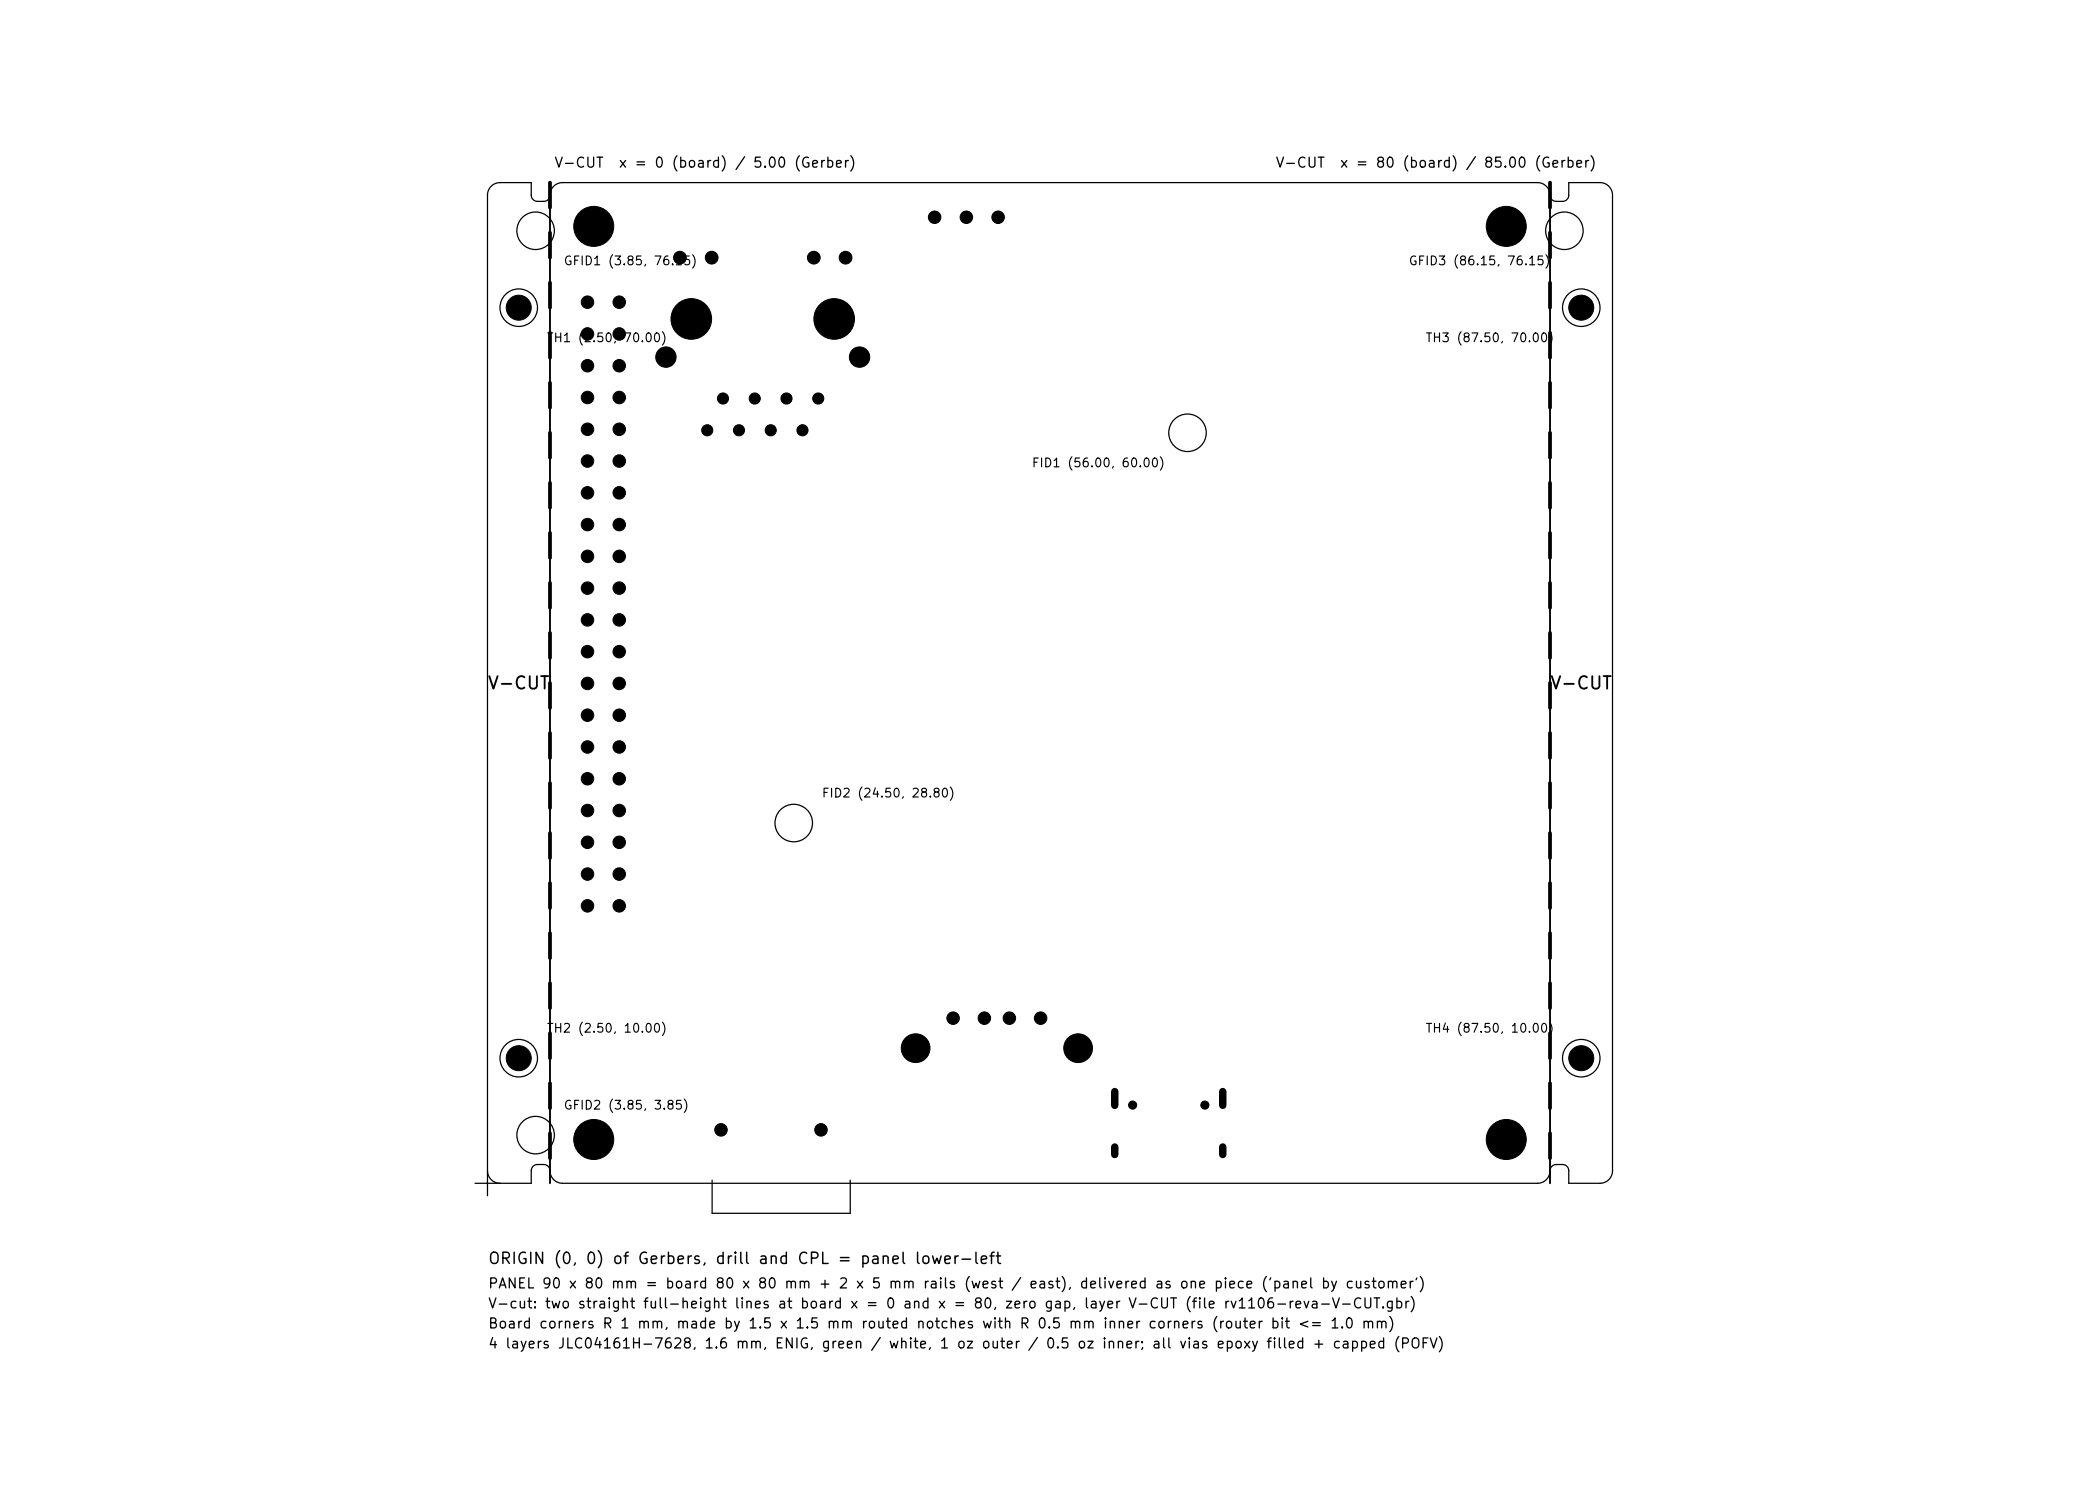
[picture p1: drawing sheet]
<svg xmlns="http://www.w3.org/2000/svg" width="420mm" height="297mm" viewBox="0 0 420 297" stroke-linecap="round" stroke-linejoin="round" font-family="sans-serif">
<defs><g id="words">
<g font-size="2.5">
<text x="97.4" y="138.4">V-CUT</text>
<text x="309.9" y="138.4">V-CUT</text>
</g>
<text font-size="2.3" x="97.5" y="253.2">ORIGIN (0, 0) of Gerbers, drill and CPL = panel lower-left</text>
<g font-size="2">
<text x="110.7" y="34">V-CUT</text>
<text x="123.6" y="34">x = 0 (board) / 5.00 (Gerber)</text>
<text x="255" y="34">V-CUT</text>
<text x="267.8" y="34">x = 80 (board) / 85.00 (Gerber)</text>
<text x="97.5" y="258">PANEL 90 x 80 mm = board 80 x 80 mm + 2 x 5 mm rails (west / east), delivered as one piece ('panel by customer')</text>
<text x="97.5" y="262">V-cut: two straight full-height lines at board x = 0 and x = 80, zero gap, layer V-CUT (file rv1106-reva-V-CUT.gbr)</text>
<text x="97.5" y="266">Board corners R 1 mm, made by 1.5 x 1.5 mm routed notches with R 0.5 mm inner corners (router bit &lt;= 1.0 mm)</text>
<text x="97.5" y="270">4 layers JLC04161H-7628, 1.6 mm, ENIG, green / white, 1 oz outer / 0.5 oz inner; all vias epoxy filled + capped (POFV)</text>
</g>
<g font-size="1.7">
<text x="112.6" y="53.5">GFID1 (3.85, 76.15)</text>
<text x="281.6" y="53.5">GFID3 (86.15, 76.15)</text>
<text x="109.2" y="68.8">TH1 (2.50, 70.00)</text>
<text x="285" y="68.8">TH3 (87.50, 70.00)</text>
<text x="206.2" y="93.8">FID1 (56.00, 60.00)</text>
<text x="164.2" y="159.8">FID2 (24.50, 28.80)</text>
<text x="109.2" y="206.8">TH2 (2.50, 10.00)</text>
<text x="285" y="206.8">TH4 (87.50, 10.00)</text>
<text x="112.6" y="222.2">GFID2 (3.85, 3.85)</text>
</g>
</g></defs>
<g fill="none" stroke="#000" stroke-width=".25">
<path d="M95 236.5h11.2v-2.5a1.25 1.25 0 0 1 1.3-1.3h1.2a1.38 1.38 0 0 1 1.3 1.7 2.5 2.5 0 0 0 2.5 2.1h195a2.68 2.68 0 0 0 2.6-2.9l.3-.5 .4-.3 1.7-.1a1.25 1.25 0 0 1 1.2 1.3v2.5h6.3a2.5 2.5 0 0 0 2.5-2.5v-195a2.5 2.5 0 0 0-2.5-2.5h-6.3v2.5a1.25 1.25 0 0 1-1.2 1.2h-1.3a1.38 1.38 0 0 1-1.2-1.6 2.5 2.5 0 0 0-2.5-2.1h-195a2.68 2.68 0 0 0-2.6 2.9l-.3 .5-.4 .3h-1.7a1.25 1.25 0 0 1-1.3-1.2v-2.5h-6.2a2.5 2.5 0 0 0-2.5 2.5v200M97.5 234a2.5 2.5 0 0 0 2.5 2.5M142.4 235.9v6.6h27.6v-6.6"/>
<circle cx="107.1" cy="46.1" r="3.8"/>
<circle cx="312.9" cy="46.1" r="3.7"/>
<circle cx="103.7" cy="61.5" r="3.7"/>
<circle cx="316.2" cy="61.5" r="3.8"/>
<circle cx="237.5" cy="86.5" r="3.7"/>
<circle cx="158.7" cy="164.5" r="3.7"/>
<circle cx="103.7" cy="211.5" r="3.7"/>
<circle cx="316.2" cy="211.5" r="3.8"/>
<circle cx="107.1" cy="226.9" r="3.7"/>
</g>
<path d="M110 36.5v200M310 36.5v200" fill="none" stroke="#000" stroke-width=".38"/>
<g fill="none" stroke="#000" stroke-width=".75">
<path d="M110 36.5v5M310 36.5v5M110 46.5v5M110 56.5v5M310 46.5v5M310 56.5v5M110 66.5v5M110 76.5v5M310 66.5v5M310 76.5v5M110 86.5v5M110 96.5v5"/>
<path d="M310 86.5v5M310 96.5v5M110 106.5v5M110 116.5v5M310 106.5v5M310 116.5v5M110 126.5v5M110 136.5v5M310 126.5v5M310 136.5v5M110 146.5v5M110 156.5v5"/>
<path d="M310 146.5v5M310 156.5v5M110 166.5v5M110 176.5v5M310 166.5v5M310 176.5v5M110 186.5v5M110 196.5v5M310 186.5v5M310 196.5v5M110 206.5v5M110 216.5v5"/>
<path d="M310 206.5v5M310 216.5v5M110 226.5v5M310 226.5v5"/>
</g>
<g fill="#000" stroke="#000" stroke-width=".2">
<circle cx="118.7" cy="45.2" r="4"/>
<circle cx="136" cy="51.5" r="1.27"/>
<circle cx="142.3" cy="51.5" r="1.27"/>
<circle cx="162.8" cy="51.5" r="1.28"/>
<circle cx="169.1" cy="51.5" r="1.28"/>
<circle cx="186.9" cy="43.4" r="1.25"/>
<circle cx="193.3" cy="43.4" r="1.25"/>
<circle cx="199.6" cy="43.4" r="1.25"/>
<circle cx="301.2" cy="45.2" r="4"/>
<circle cx="103.7" cy="61.5" r="2.5"/>
<circle cx="117.5" cy="79.4" r="1.25"/>
<circle cx="117.5" cy="60.4" r="1.25"/>
<circle cx="117.5" cy="66.7" r="1.25"/>
<circle cx="117.5" cy="73.1" r="1.25"/>
<circle cx="123.8" cy="60.4" r="1.25"/>
<circle cx="123.8" cy="73.1" r="1.25"/>
<circle cx="123.8" cy="66.7" r="1.25"/>
<circle cx="123.8" cy="79.4" r="1.25"/>
<circle cx="133.2" cy="71.4" r="2.04"/>
<circle cx="138.3" cy="63.7" r="4.1"/>
<circle cx="144.6" cy="79.6" r="1.11"/>
<circle cx="150.9" cy="79.6" r="1.11"/>
<circle cx="157.3" cy="79.6" r="1.11"/>
<circle cx="163.6" cy="79.6" r="1.11"/>
<circle cx="166.8" cy="63.7" r="4.1"/>
<circle cx="171.9" cy="71.4" r="2.04"/>
<circle cx="316.2" cy="61.5" r="2.5"/>
<circle cx="117.5" cy="85.8" r="1.25"/>
<circle cx="117.5" cy="98.5" r="1.25"/>
<circle cx="117.5" cy="92.1" r="1.25"/>
<circle cx="123.8" cy="92.1" r="1.25"/>
<circle cx="123.8" cy="85.8" r="1.25"/>
<circle cx="123.8" cy="98.5" r="1.25"/>
<circle cx="141.4" cy="86" r="1.11"/>
<circle cx="147.8" cy="86" r="1.11"/>
<circle cx="154.1" cy="86" r="1.11"/>
<circle cx="160.5" cy="86" r="1.11"/>
<circle cx="117.5" cy="111.2" r="1.25"/>
<circle cx="117.5" cy="117.5" r="1.25"/>
<circle cx="117.5" cy="104.8" r="1.25"/>
<circle cx="123.8" cy="104.8" r="1.25"/>
<circle cx="123.8" cy="111.2" r="1.25"/>
<circle cx="123.8" cy="117.5" r="1.25"/>
<circle cx="117.5" cy="130.2" r="1.25"/>
<circle cx="117.5" cy="123.9" r="1.25"/>
<circle cx="117.5" cy="136.6" r="1.25"/>
<circle cx="123.8" cy="123.9" r="1.25"/>
<circle cx="123.8" cy="130.2" r="1.25"/>
<circle cx="123.8" cy="136.6" r="1.25"/>
<circle cx="117.5" cy="149.3" r="1.25"/>
<circle cx="117.5" cy="142.9" r="1.25"/>
<circle cx="117.5" cy="155.6" r="1.25"/>
<circle cx="123.8" cy="149.3" r="1.25"/>
<circle cx="123.8" cy="155.6" r="1.25"/>
<circle cx="123.8" cy="142.9" r="1.25"/>
<circle cx="117.5" cy="174.7" r="1.25"/>
<circle cx="117.5" cy="168.3" r="1.25"/>
<circle cx="117.5" cy="162" r="1.25"/>
<circle cx="123.8" cy="174.7" r="1.25"/>
<circle cx="123.8" cy="168.3" r="1.25"/>
<circle cx="123.8" cy="162" r="1.25"/>
<circle cx="117.5" cy="181" r="1.25"/>
<circle cx="123.8" cy="181" r="1.25"/>
<circle cx="103.7" cy="211.5" r="2.5"/>
<circle cx="183.1" cy="209.5" r="2.87"/>
<circle cx="190.6" cy="203.5" r="1.25"/>
<circle cx="196.9" cy="203.5" r="1.25"/>
<circle cx="201.9" cy="203.5" r="1.25"/>
<circle cx="208.1" cy="203.5" r="1.25"/>
<circle cx="215.6" cy="209.5" r="2.87"/>
<circle cx="316.2" cy="211.5" r="2.5"/>
<circle cx="118.7" cy="227.7" r="4"/>
<circle cx="144.2" cy="225.8" r="1.25"/>
<circle cx="164.2" cy="225.8" r="1.25"/>
<circle cx="226.5" cy="220.9" r=".81"/>
<circle cx="241" cy="220.9" r=".81"/>
<circle cx="301.2" cy="227.7" r="4"/>
</g>
<path d="M222.9 218.2v2.7M244.5 218.2v2.7M222.9 229.2v1.5M244.5 229.2v1.5" fill="none" stroke="#000" stroke-width="1.5"/>
<use href="#words"/>
</svg>
